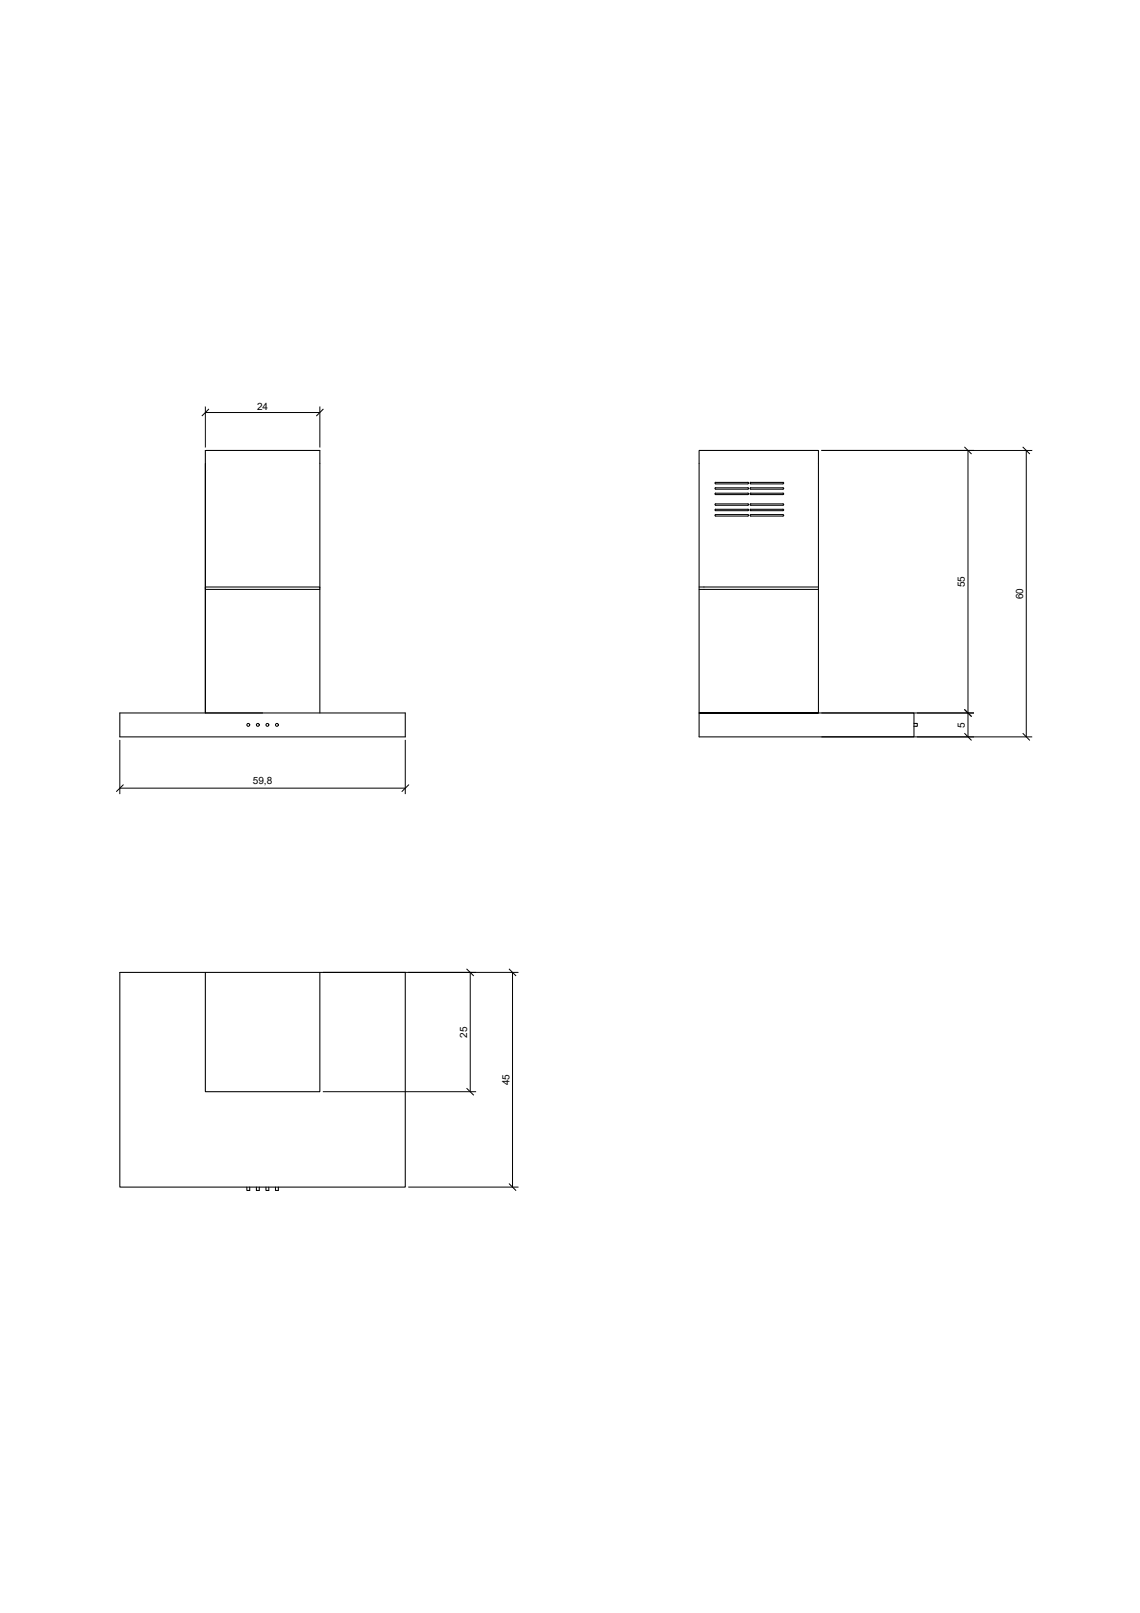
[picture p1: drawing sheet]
<svg xmlns="http://www.w3.org/2000/svg" width="210mm" height="297mm" viewBox="0 0 210 297" stroke-linecap="round" stroke-linejoin="round" font-family="sans-serif">
<defs><g id="words">
<g font-size="1.8">
<text x="47.3" y="75.4">24</text>
<text x="177.7" y="108.2" transform="rotate(-90 177.7 108.2)">55</text>
<text x="188.4" y="110.3" transform="rotate(-90 188.4 110.3)">60</text>
<text x="177.7" y="134" transform="rotate(-90 177.7 134)">5</text>
<text x="46.6" y="144.3">59,8</text>
<text x="86" y="191.1" transform="rotate(-90 86 191.1)">25</text>
<text x="93.8" y="199.8" transform="rotate(-90 93.8 199.8)">45</text>
</g>
</g></defs>
<!-- layer: L_OGGETTI -->
<g fill="none" stroke="#000" stroke-width=".19">
<path d="M37.8 85.3v46h10.6M128.7 83h22v48.3h-22h39.6v4.4h-39.6zM131.8 88.8h5.9M131.8 89.1h5.9M131.8 89.8h5.9M131.8 92.8h5.9M131.8 93.8h5.9M131.8 88.8l-.2 .2 .2 .1M131.8 89.8l-.2 .1 .2 .2h5.9M131.8 92.8l-.2 .1 .2 .1h5.9M131.8 93.8l-.2 .1 .2 .1h5.9M137.7 90.8h-5.9l-.2 .1 .2 .2h5.9"/>
<path d="M137.7 94.8h-5.9l-.2 .1 .2 .1h5.9M137.7 88.8l.1 .2-.1 .1M137.7 89.8l.1 .1-.1 .2M137.7 90.8l.1 .1-.1 .2M137.7 92.8l.1 .1-.1 .1M137.7 93.8l.1 .1-.1 .1M137.7 94.8l.1 .1-.1 .1M138.1 90.8h6.1l.1 .1-.1 .2h-6zM138.1 94.8h6.1l.1 .1-.1 .1h-6zM138.2 88.8h6M138.2 89.1h6M138.2 89.8h6"/>
<path d="M138.2 92.8h6M138.2 93.8h6M138.2 88.8l-.1 .2 .1 .1M138.2 89.8l-.1 .1 .1 .2h6l.1-.2-.1-.1M138.2 92.8l-.1 .1 .1 .1h6l.1-.1-.1-.1M138.2 93.8l-.1 .1 .1 .1h6l.1-.1-.1-.1M144.2 88.8l.1 .2-.1 .1M58.9 108.3v-.2h-21.1v.4h21.1M128.7 108.1h22M128.7 108.5h22M22.1 131.3h52.5v4.4h-52.5zM37.8 131.3v-48.3h21.1v48.3"/>
<path d="M168.3 133.2h.6v.6h-.6M22.1 179.1h52.5v39.5h-52.5zM37.8 179.1v21.9h21.1v-21.9M45.5 218.6v.6h.5v-.6M47.2 218.6v.6h.5v-.6M49 218.6v.6h.5v-.6M50.7 218.6v.6h.6v-.6"/>
<circle cx="45.7" cy="133.5" r=".26"/>
<circle cx="47.5" cy="133.5" r=".26"/>
<circle cx="49.2" cy="133.5" r=".26"/>
<circle cx="51" cy="133.5" r=".26"/>
</g>
<!-- layer: L_QUOTE -->
<g fill="none" stroke="#000" stroke-width=".18">
<path d="M37.8 74.9v7.5M37.8 76h21.1M58.9 74.9v7.5M151.2 83h38.9M178.2 83v52.7M189 83v52.7M22.1 136.2v10M74.6 136.2v10M151.2 131.3h28.1M151.2 135.7h38.9M22.1 145.1h52.5M59.4 179.1h36.1"/>
<path d="M86.6 179.1v21.9M94.4 179.1v39.5M59.4 201h28.3M75.2 218.6h20.3"/>
</g>
<!-- layer: 0 -->
<g fill="none" stroke="#000" stroke-width=".18">
<path d="M38.5 75.3l-1.3 1.3M59.5 75.3l-1.3 1.3M177.6 82.3l1.3 1.3M188.3 82.3l1.3 1.3M177.6 130.6l1.3 1.4M177.6 135l1.3 1.4M188.3 135l1.3 1.4M22.7 144.5l-1.3 1.3M75.3 144.5l-1.3 1.3M85.9 178.4l1.3 1.3M93.7 178.4l1.3 1.3M85.9 200.4l1.3 1.3"/>
<path d="M93.7 218l1.3 1.3"/>
</g>
<use href="#words"/>
</svg>
